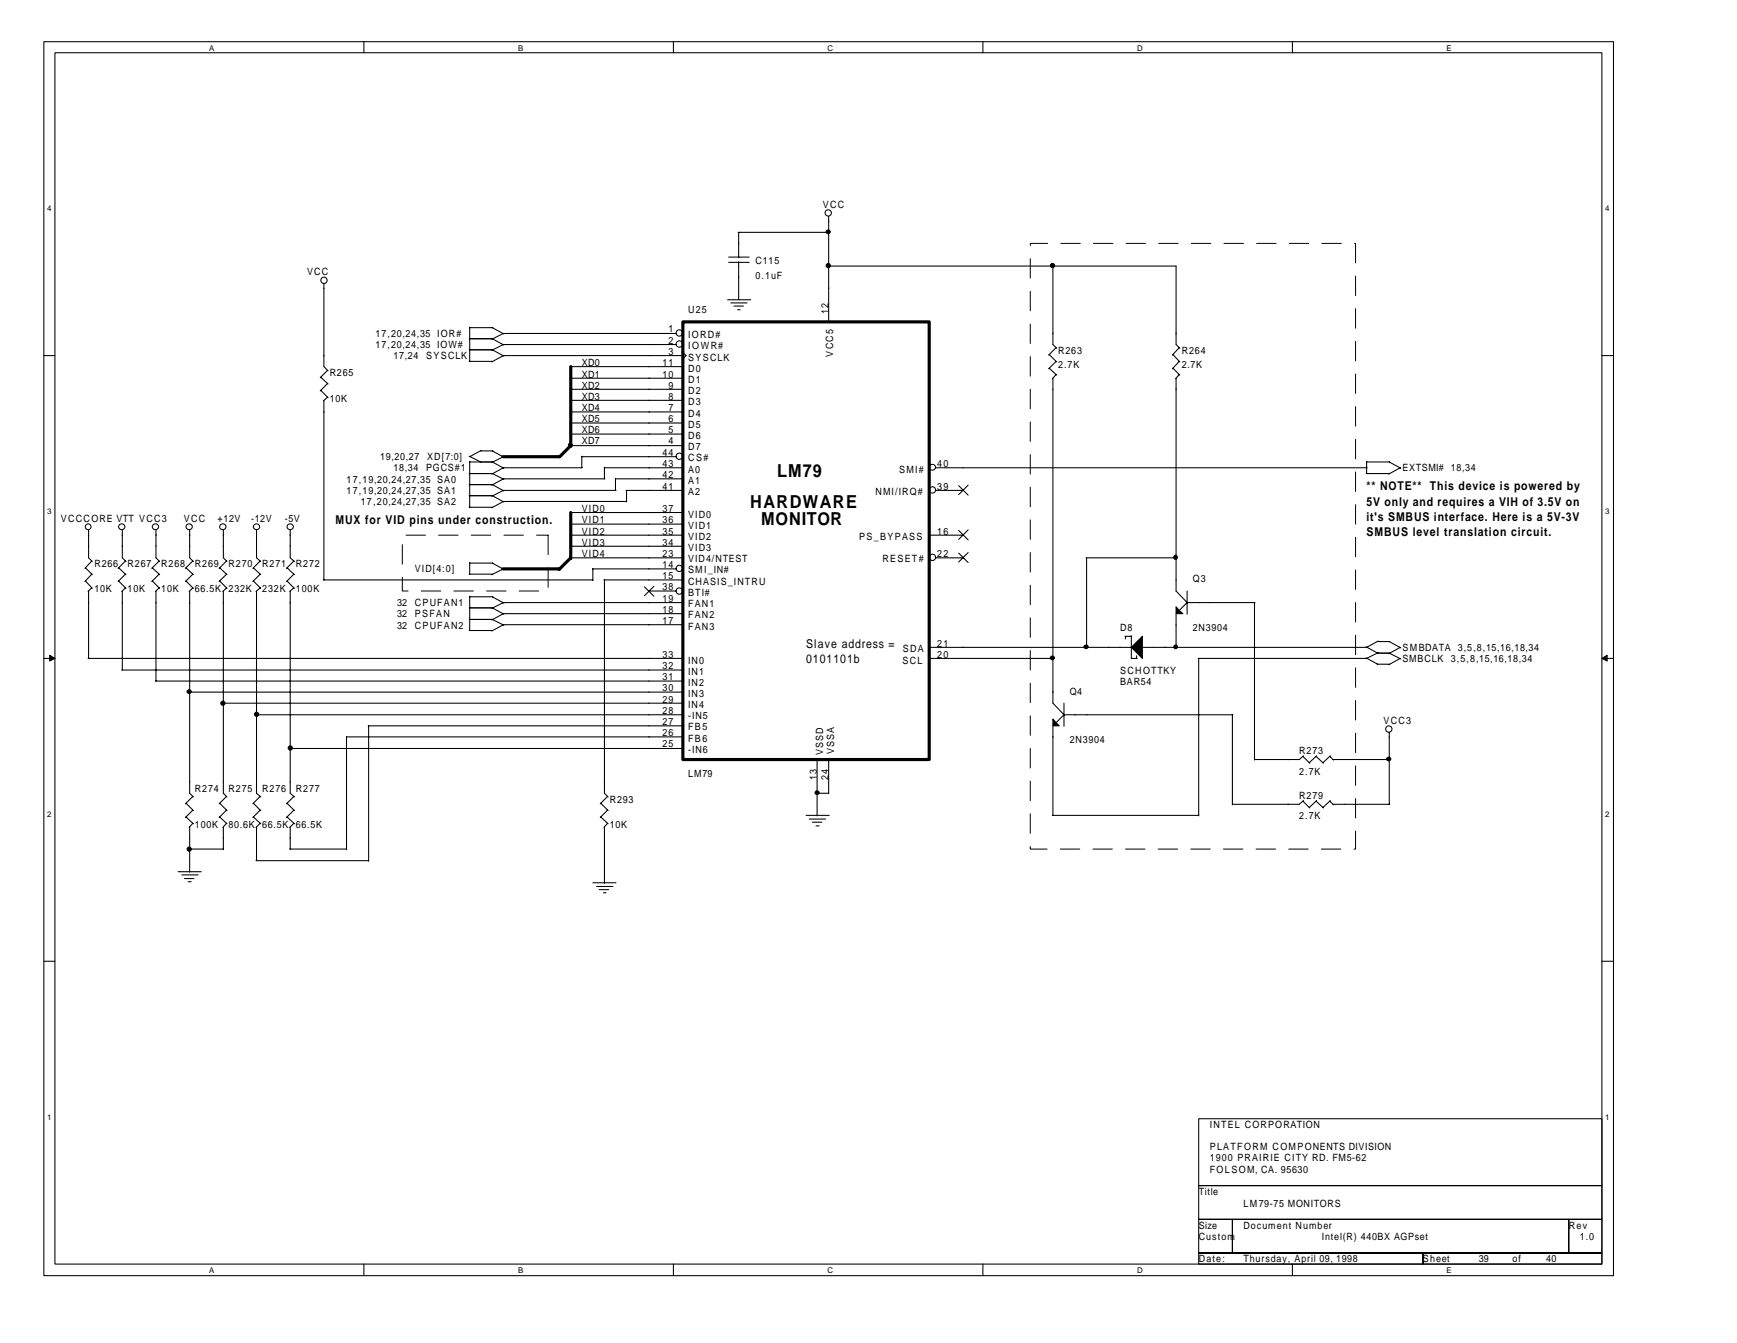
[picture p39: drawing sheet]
<svg xmlns="http://www.w3.org/2000/svg" width="279mm" height="216mm" viewBox="0 0 279 216" stroke-linecap="round" stroke-linejoin="round" font-family="sans-serif">
<defs><g id="words">
<g font-size="2.9">
<text x="125" y="76.7">LM79</text>
<text x="120.7" y="81.6">HARDWARE</text>
<text x="122.4" y="84.5">MONITOR</text>
</g>
<g font-size="1.9">
<text x="219.8" y="78.8">** NOTE** This device is powered by</text>
<text x="219.8" y="81.3">5V only and requires a VIH of 3.5V on</text>
<text x="219.8" y="83.8">it's SMBUS interface. Here is a 5V-3V</text>
<text x="54" y="84.3">MUX for VID pins under construction.</text>
<text x="219.8" y="86.2">SMBUS level translation circuit.</text>
<text x="129.7" y="104.1">Slave address =</text>
<text x="129.7" y="106.6">0101101b</text>
</g>
<g font-size="1.6">
<text x="132.4" y="33.4">VCC</text>
<text x="49.4" y="44.3">VCC</text>
<text x="121.5" y="42.4">C115</text>
<text x="121.5" y="44.8">0.1uF</text>
<text x="107.6" y="53.4">1</text>
<text x="110.7" y="50.4">U25</text>
<text x="133.3" y="50.5" transform="rotate(-90 133.3 50.5)">12</text>
<text x="60.4" y="54.2">17,20,24,35 IOR#</text>
<text x="60.4" y="56">17,20,24,35 IOW#</text>
<text x="63.3" y="57.7">17,24</text>
<text x="68.5" y="57.7">SYSCLK</text>
<text x="93.6" y="58.8">XD0</text>
<text x="106.5" y="58.8">11</text>
<text x="107.6" y="55.3">2</text>
<text x="107.6" y="57.1">3</text>
<text x="110.7" y="54.3">IORD#</text>
<text x="110.7" y="56.1">IOWR#</text>
<text x="110.7" y="58">SYSCLK</text>
<text x="110.7" y="59.8">D0</text>
<text x="134" y="57.3" transform="rotate(-90 134 57.3)">VCC5</text>
<text x="170.2" y="56.9">R263</text>
<text x="170.2" y="59.2">2.7K</text>
<text x="190.1" y="56.9">R264</text>
<text x="190.1" y="59.2">2.7K</text>
<text x="53" y="60.4">R265</text>
<text x="53" y="64.6">10K</text>
<text x="93.6" y="60.7">XD1</text>
<text x="93.6" y="62.5">XD2</text>
<text x="93.6" y="64.3">XD3</text>
<text x="106.5" y="60.7">10</text>
<text x="107.6" y="62.5">9</text>
<text x="107.6" y="64.3">8</text>
<text x="110.7" y="61.5">D1</text>
<text x="110.7" y="63.3">D2</text>
<text x="110.7" y="65.2">D3</text>
<text x="93.6" y="66">XD4</text>
<text x="93.6" y="67.9">XD5</text>
<text x="93.6" y="69.7">XD6</text>
<text x="93.6" y="71.5">XD7</text>
<text x="107.6" y="66">7</text>
<text x="107.6" y="67.9">6</text>
<text x="107.6" y="69.7">5</text>
<text x="107.6" y="71.4">4</text>
<text x="110.7" y="67">D4</text>
<text x="110.7" y="68.7">D5</text>
<text x="110.7" y="70.6">D6</text>
<text x="55.7" y="77.6">17,19,20,24,27,35 SA0</text>
<text x="61.2" y="74">19,20,27</text>
<text x="63.3" y="75.8">18,34</text>
<text x="68.5" y="75.8">PGCS#1</text>
<text x="68.7" y="74">XD[7:0]</text>
<text x="106.5" y="73.3">44</text>
<text x="106.5" y="75.1">43</text>
<text x="106.5" y="76.9">42</text>
<text x="110.7" y="72.4">D7</text>
<text x="110.7" y="74.2">CS#</text>
<text x="110.7" y="76">A0</text>
<text x="110.7" y="77.8">A1</text>
<text x="144.6" y="76">SMI#</text>
<text x="150.7" y="75.1">40</text>
<text x="225.6" y="75.8">EXTSMI# 18,34</text>
<text x="9.8" y="83.9">VCCCORE VTT VCC3</text>
<text x="29.6" y="83.9">VCC</text>
<text x="35" y="83.9">+12V</text>
<text x="40.4" y="83.9">-12V</text>
<text x="45.8" y="83.9">-5V</text>
<text x="55.7" y="79.4">17,19,20,24,27,35 SA1</text>
<text x="58" y="81.2">17,20,24,27,35 SA2</text>
<text x="93.6" y="82.3">VID0</text>
<text x="106.5" y="82.3">37</text>
<text x="106.5" y="78.7">41</text>
<text x="110.7" y="83.2">VID0</text>
<text x="110.7" y="79.6">A2</text>
<text x="140.8" y="79.6">NMI/IRQ#</text>
<text x="150.7" y="78.7">39</text>
<text x="93.6" y="84.1">VID1</text>
<text x="93.6" y="85.9">VID2</text>
<text x="93.6" y="87.7">VID3</text>
<text x="93.6" y="89.5">VID4</text>
<text x="106.5" y="85.9">35</text>
<text x="106.5" y="84.1">36</text>
<text x="106.5" y="87.7">34</text>
<text x="106.5" y="89.5">23</text>
<text x="110.7" y="86.8">VID2</text>
<text x="110.7" y="85">VID1</text>
<text x="110.7" y="88.6">VID3</text>
<text x="138.2" y="86.8">PS_BYPASS</text>
<text x="150.7" y="89.5">22</text>
<text x="150.7" y="85.9">16</text>
<text x="15.2" y="91.2">R266</text>
<text x="15.2" y="95.2">10K</text>
<text x="20.5" y="91.2">R267</text>
<text x="20.5" y="95.2">10K</text>
<text x="25.9" y="91.2">R268</text>
<text x="25.9" y="95.2">10K</text>
<text x="31.4" y="91.2">R269</text>
<text x="31.4" y="95.2">66.5K</text>
<text x="36.8" y="91.2">R270</text>
<text x="36.8" y="95.2">232K</text>
<text x="42.2" y="91.2">R271</text>
<text x="42.2" y="95.2">232K</text>
<text x="47.6" y="91.2">R272</text>
<text x="47.6" y="95.2">100K</text>
<text x="66.7" y="92">VID[4:0]</text>
<text x="106.5" y="91.3">14</text>
<text x="106.5" y="93.1">15</text>
<text x="106.5" y="94.9">38</text>
<text x="110.7" y="92.2">SMI_IN#</text>
<text x="110.7" y="94.1">CHASIS_INTRU</text>
<text x="110.7" y="95.8">BTI#</text>
<text x="110.7" y="90.4">VID4/NTEST</text>
<text x="141.9" y="90.4">RESET#</text>
<text x="191.9" y="93.6">Q3</text>
<text x="63.9" y="97.4">32</text>
<text x="63.9" y="101.1">32</text>
<text x="63.9" y="99.2">32</text>
<text x="66.7" y="97.4">CPUFAN1</text>
<text x="66.7" y="101.1">CPUFAN2</text>
<text x="66.7" y="99.2">PSFAN</text>
<text x="106.5" y="96.8">19</text>
<text x="106.5" y="98.5">18</text>
<text x="106.5" y="100.3">17</text>
<text x="110.7" y="97.6">FAN1</text>
<text x="110.7" y="99.4">FAN2</text>
<text x="110.7" y="101.3">FAN3</text>
<text x="180.2" y="101.4">D8</text>
<text x="191.9" y="101.4">2N3904</text>
<text x="106.5" y="105.7">33</text>
<text x="106.5" y="107.5">32</text>
<text x="110.7" y="106.7">IN0</text>
<text x="145.1" y="106.7">SCL</text>
<text x="145.2" y="104.8">SDA</text>
<text x="150.7" y="104">21</text>
<text x="150.7" y="105.7">20</text>
<text x="225.6" y="104.6">SMBDATA 3,5,8,15,16,18,34</text>
<text x="225.6" y="106.5">SMBCLK</text>
<text x="233.4" y="106.5">3,5,8,15,16,18,34</text>
<text x="106.5" y="109.4">31</text>
<text x="106.5" y="111.2">30</text>
<text x="106.5" y="112.9">29</text>
<text x="110.7" y="108.4">IN1</text>
<text x="110.7" y="110.2">IN2</text>
<text x="110.7" y="112.1">IN3</text>
<text x="110.7" y="113.9">IN4</text>
<text x="172.1" y="111.7">Q4</text>
<text x="180.2" y="108.3">SCHOTTKY</text>
<text x="180.2" y="110.1">BAR54</text>
<text x="106.5" y="114.8">28</text>
<text x="106.5" y="116.6">27</text>
<text x="106.5" y="118.4">26</text>
<text x="110.7" y="115.6">-IN5</text>
<text x="110.7" y="117.4">FB5</text>
<text x="110.7" y="119.3">FB6</text>
<text x="172.1" y="119.5">2N3904</text>
<text x="222.5" y="116.4">VCC3</text>
<text x="106.5" y="120.1">25</text>
<text x="110.7" y="124.9">LM79</text>
<text x="110.7" y="121.1">-IN6</text>
<text x="131.4" y="125.4" transform="rotate(-90 131.4 125.4)">13</text>
<text x="132.4" y="121.3" transform="rotate(-90 132.4 121.3)">VSSD</text>
<text x="133.3" y="125.4" transform="rotate(-90 133.3 125.4)">24</text>
<text x="134.2" y="121.2" transform="rotate(-90 134.2 121.2)">VSSA</text>
<text x="209" y="121.2">R273</text>
<text x="209" y="124.5">2.7K</text>
<text x="31.4" y="127.2">R274</text>
<text x="36.8" y="127.2">R275</text>
<text x="42.2" y="127.2">R276</text>
<text x="47.6" y="127.2">R277</text>
<text x="98.1" y="129">R293</text>
<text x="209" y="128.4">R279</text>
<text x="209" y="131.7">2.7K</text>
<text x="31.4" y="133.2">100K</text>
<text x="36.8" y="133.2">80.6K</text>
<text x="42.2" y="133.2">66.5K</text>
<text x="47.6" y="133.2">66.5K</text>
<text x="98.1" y="133.2">10K</text>
<text x="194.6" y="181.3">INTEL CORPORATION</text>
<text x="194.6" y="184.9">PLATFORM COMPONENTS DIVISION</text>
<text x="194.6" y="186.7">1900 PRAIRIE CITY RD. FM5-62</text>
<text x="194.6" y="188.5">FOLSOM, CA. 95630</text>
<text x="192.8" y="192.1">Title</text>
<text x="192.8" y="197.5">Size</text>
<text x="200" y="194">LM79-75 MONITORS</text>
<text x="200" y="197.5">Document Number</text>
<text x="252.3" y="197.5">Rev</text>
<text x="192.8" y="199.4">Custom</text>
<text x="192.8" y="202.9">Date:</text>
<text x="200" y="202.9">Thursday, April 09, 1998</text>
<text x="212.6" y="199.4">Intel(R) 440BX AGPset</text>
<text x="228.9" y="202.9">Sheet</text>
<text x="237.9" y="202.9">39</text>
<text x="243.3" y="202.9">of</text>
<text x="248.7" y="202.9">40</text>
<text x="254.1" y="199.4">1.0</text>
</g>
<g font-size="1.3">
<text x="33.6" y="8.1">A</text>
<text x="83.3" y="8.1">B</text>
<text x="133.1" y="8.1">C</text>
<text x="182.9" y="8.1">D</text>
<text x="232.7" y="8.1">E</text>
<text x="7.6" y="34">4</text>
<text x="258.2" y="34">4</text>
<text x="7.6" y="82.6">3</text>
<text x="258.2" y="82.6">3</text>
<text x="7.6" y="131.3">2</text>
<text x="258.2" y="131.3">2</text>
<text x="7.6" y="180">1</text>
<text x="258.2" y="180">1</text>
<text x="33.6" y="204.7">A</text>
<text x="83.3" y="204.7">B</text>
<text x="133.1" y="204.7">C</text>
<text x="182.9" y="204.7">D</text>
<text x="232.7" y="204.7">E</text>
</g>
</g></defs>
<path d="M7.1 6.7h252.4v198.4h-252.4zM8.8 8.5h248.9v194.7h-248.9z" fill="none" stroke="#000" stroke-width=".17"/>
<g fill="#fff">
<path d="M33.6 7h.8v1.4h-.8z"/>
<path d="M33.6 203.5h.8v1.4h-.8z"/>
</g>
<path d="M58.5 6.7v1.8M58.5 203.2v1.8" fill="none" stroke="#000" stroke-width=".17"/>
<g fill="#fff">
<path d="M83.3 7h.9v1.4h-.9z"/>
<path d="M83.3 203.5h.9v1.4h-.9z"/>
</g>
<path d="M108.3 6.7v1.8M108.3 203.2v1.8" fill="none" stroke="#000" stroke-width=".17"/>
<g fill="#fff">
<path d="M133.1 7h1v1.4h-1z"/>
<path d="M133.1 203.5h1v1.4h-1z"/>
</g>
<path d="M158.1 6.7v1.8M158.1 203.2v1.8" fill="none" stroke="#000" stroke-width=".17"/>
<g fill="#fff">
<path d="M182.9 7h.9v1.4h-.9z"/>
<path d="M182.9 203.5h.9v1.4h-.9z"/>
</g>
<path d="M207.9 6.7v1.8M207.9 203.2v1.8" fill="none" stroke="#000" stroke-width=".17"/>
<g fill="#fff">
<path d="M232.7 7h.8v1.4h-.8z"/>
<path d="M232.7 203.5h.8v1.4h-.8z"/>
<path d="M7.6 32.8h.6v1.4h-.6z"/>
<path d="M258.2 32.8h.7v1.4h-.7z"/>
<path d="M7.6 81.5h.6v1.4h-.6z"/>
<path d="M258.2 81.5h.7v1.4h-.7z"/>
</g>
<path d="M7.1 57.2h1.7M257.7 57.2h1.7" fill="none" stroke="#000" stroke-width=".17"/>
<g fill="#fff">
<path d="M7.6 130.1h.6v1.5h-.6z"/>
<path d="M258.2 130.1h.7v1.5h-.7z"/>
</g>
<path d="M7.1 105.8h1.7M257.7 105.8h1.7" fill="none" stroke="#000" stroke-width=".17"/>
<g fill="#000" stroke="#000" stroke-width=".16">
<path d="M8 105.3l.8 .5-.8 .5z" fill-rule="evenodd"/>
<path d="M257.7 105.8l.8-.5v1z" fill-rule="evenodd"/>
</g>
<g fill="#fff">
<path d="M7.6 178.8h.6v1.5h-.6z"/>
<path d="M258.2 178.8h.7v1.5h-.7z"/>
</g>
<g fill="none" stroke="#000" stroke-width=".17">
<path d="M118.7 37.4h14.6M118.8 37.4v4M133.3 34.8v16.9M52.1 45.6v13.3l.7 .7M52.7 59.5l-1.2 1.2M75.5 54.5h3.8M75.5 56.2h3.8M75.5 58.1h3.7M75.6 52.6v5.5M75.6 52.7h3.7M79.2 52.7l1.9 1M79.2 54.5l1.9 1"/>
<path d="M79.2 56.2l1.9 1M91.7 58.9h18.1M108.7 53.6h-27.7l-1.9 .9M108.7 55.4h-27.7l-1.9 .9M109.8 56.6l.5 .6-.5 .6M109.8 57.2h-28.8l-1.9 1M117 48.2h3.8M117.2 42.2h3.3M117.2 41.3h3.3M117.5 48.7h2.7M118.1 49.2h1.5M118.6 49.8h.5"/>
<path d="M118.8 42.1v6.1M133.2 42.8h56v12.6l.6 .6M168.8 57l1.2 1.2M168.8 59.2l1.2 1.1M169.4 42.8v12.6l.6 .6M169.9 55.9l-1.2 1.2M169.9 58.1l-1.2 1.2M188.7 57l1.1 1.2M188.7 59.2l1.1 1.1M189.7 55.9l-1.1 1.2M189.7 58.1l-1.1 1.2M51.6 60.6l1.2 1.1"/>
<path d="M51.6 62.8l1.2 1.1M52.1 64.4v28.8M52.7 61.7l-1.2 1.1M52.7 63.9l-.7 .5M75.5 76.1h3.8M75.5 73.3l1.8 1M75.5 77.9h3.8M75.5 79.7h3.8M75.6 74.2v7.3M75.6 74.3h3.7M77.3 72.5h2M77.4 72.4l-1.8 1"/>
<path d="M79.2 72.5l1.9 1M79.2 74.3l1.9 1M79.2 76.1l1.9 1M79.2 77.9l1.9 1M79.2 79.7l1.9 1M81 73.4l-1.9 1M91.8 60.8h18M91.8 62.6h18M91.8 64.4h18M91.8 66.2h18M91.8 68h18M91.8 69.8h18"/>
<path d="M91.8 71.6h18M93.6 73.4h15.1M93.6 73.3v1.9M93.7 75.2h-12.7l-1.9 1M97.2 75.1v1.9M97.2 75.2h12.6M97.3 77h-16.3l-1.9 1M99 77h10.8M99 76.9v1.9M99.1 78.8h-18.1l-1.9 1M100.7 78.8h9.1M100.8 78.8v1.9"/>
<path d="M150.6 75.2h69.3M150.6 78.8h4.4M154.2 78.1l1.5 1.5M155.7 78l-1.5 1.5M169.4 60.8v52.2l1.8 2M169.9 60.2l-.6 .7M189.2 60.8v34.2l1.8 2M189.7 60.2l-.6 .7M219.7 76.1h3.8M219.8 74.3h3.7M219.8 74.2v1.9M223.5 74.3l1.8 1"/>
<path d="M225.2 75.2l-1.8 1M13.7 91.3l1.1 1.1M13.7 93.4l1.1 1.2M14.3 85.3v4.4l.5 .6M14.3 95v10.8M14.8 90.2l-1.1 1.2M14.8 92.3l-1.1 1.2M14.8 94.5l-.6 .6M19.1 91.3l1.2 1.1M19.1 93.4l1.2 1.2M19.7 85.3v4.4l.6 .6M19.7 95v12.7"/>
<path d="M20.2 90.2l-1.2 1.2M20.2 92.3l-1.2 1.2M20.2 94.5l-.6 .6M24.5 91.3l1.2 1.1M24.5 93.4l1.2 1.2M25.1 85.3v4.4l.6 .6M25.1 95v14.5M25.6 90.2l-1.2 1.2M25.6 92.3l-1.2 1.2M25.6 94.5l-.6 .6M29.9 91.3l1.2 1.1M29.9 93.4l1.2 1.2"/>
<path d="M30.5 85.3v4.4l.6 .6M30.5 95v32.5l.6 .6M31 90.2l-1.2 1.2M31 92.3l-1.2 1.2M31 94.5l-.6 .6M35.3 91.3l1.2 1.1M35.3 93.4l1.2 1.2M35.9 85.3v4.4l.6 .6M35.9 95v32.5l.6 .6M36.4 90.2l-1.2 1.2M36.4 92.3l-1.2 1.2M36.4 94.5l-.6 .6"/>
<path d="M40.8 91.3l1.1 1.1M40.8 93.4l1.1 1.2M41.3 85.3v4.4l.6 .6M41.3 95v32.5l.6 .6M41.9 90.2l-1.2 1.2M41.9 92.3l-1.2 1.2M41.9 94.5l-.7 .6M46.2 91.3l1.2 1.1M46.2 93.4l1.2 1.2M46.7 85.3v4.4l.7 .6M46.7 95v32.5l.7 .6M47.3 90.2l-1.2 1.2"/>
<path d="M47.3 92.3l-1.2 1.2M47.3 94.5l-.7 .6M52 93.2h43.4M75.5 92.3h3.7M75.5 97.7h3.8M75.5 99.6h3.8M75.5 81.5h3.7M75.6 90.5h3.7M75.6 90.4v1.9M75.6 95.9v5.5M75.6 95.9h3.7M79.2 90.5l1.9 1"/>
<path d="M79.2 95.9l1.9 1.1M79.2 99.6l1.9 .9M79.2 97.7l1.9 1M80.9 98.7h28.9M80.9 80.6h19.9M81 91.5l-1.9 .9M81 80.6l-1.9 1M81 98.7l-1.9 1M91.7 86h18.1M91.7 89.7h18.1M91.7 82.4h18.1M91.7 84.3h18.1"/>
<path d="M91.7 87.8h18.1M95.3 91.5h13.4M95.4 91.5v1.8M97.1 93.2h12.7M97.2 93.2v34.3l.6 .6M103.7 94.3l1.5 1.6M104.3 95h4.4M105.2 94.2l-1.5 1.6M109.8 96.9h-28.8l-1.9 .9M149.5 86h5.5M150.6 89.7h4.4M154.2 85.3l1.5 1.5"/>
<path d="M154.2 88.9l1.5 1.5M155.7 85.2l-1.5 1.5M155.7 88.8l-1.5 1.6M174.7 89.7h14.5M174.8 89.7v14.5M189.2 98.7v5.5M191 95v3.7M201.8 96.9v25.3M201.9 96.9h-10.9l-1.4 1.3M14.2 105.8h95.6M19.6 107.7h90.2M25 109.5h84.8"/>
<path d="M30.4 111.3h79.4M35.8 113h74M41.2 114.9h68.6M59.2 116.7h50.6M59.3 116.7v21.7M75.5 101.4h3.7M109.8 100.4h-28.8l-1.9 1M109.8 118.5h-54.1v18.1M149.5 104.1h32.5M149.5 105.8h19.9M169.4 116.7v14.4M171.1 113v3.8"/>
<path d="M181 102.3h1M181 102.3v.4M182 102.2v3.6h.9M182.8 105.4v.4M192.8 105.8v25.4M198.2 114.9v14.5M198.3 114.9h-27.2l-1.3 1.4M219.7 104l1.9 1M219.7 105.8l1.9 1M221.5 105h2M221.5 106.8h2M221.6 103.1h1.9"/>
<path d="M221.7 103.1l-1.9 1h-36.1M221.7 104.9l-1.9 .9h-27.1M223.5 117.8v11.5M223.5 103.1l1.8 1.1M223.5 105l1.8 .9M225.2 104.1l-1.8 1M225.2 105.8l-1.8 1.1M29.9 129.1l1.2 1.2M29.9 131.3l1.2 1.1M30.4 136.5h5.5M30.5 132.9v7.3M31 128l-1.2 1.2"/>
<path d="M31 130.2l-1.2 1.2M31 132.3l-.6 .7M35.3 129.1l1.2 1.2M35.3 131.3l1.2 1.1M35.9 132.9v3.7M36.4 128l-1.2 1.2M36.4 130.2l-1.2 1.2M36.4 132.3l-.6 .7M40.8 129.1l1.1 1.2M40.8 131.3l1.1 1.1M41.2 138.4h18.1M41.3 132.9v5.5"/>
<path d="M41.9 128l-1.2 1.2M41.9 130.2l-1.2 1.2M41.9 132.3l-.7 .7M46.2 129.1l1.2 1.2M46.2 131.3l1.2 1.1M46.6 120.3h63.2M46.6 136.5h9.1M46.7 132.9v3.6M47.3 128l-1.2 1.2M47.3 130.2l-1.2 1.2M47.3 132.3l-.7 .7M96.6 129.1l1.2 1.2"/>
<path d="M96.6 131.3l1.2 1.1M97.2 132.9v9.1M97.7 128l-1.2 1.2M97.7 130.2l-1.2 1.2M97.7 132.3l-.6 .7M129.7 131.1h3.7M130.2 131.7h2.6M130.7 132.2h1.5M131.3 132.8h.5M131.3 127.5h2M131.4 122.1v9.1M133.3 122.1v5.5"/>
<path d="M169.3 131.1h23.5M209.6 128.8l1.1 1.1M209.6 121.6l1.1 1.1M209.7 128.7l-.7 .6h-10.8M209.7 121.5l-.7 .6h-7.2M211.7 128.8l1.2 1.1M211.7 121.6l1.2 1.1M211.8 128.7l-1.2 1.1M211.8 121.5l-1.2 1.1M213.9 128.8l.6 .6M213.9 121.6l.6 .6M214 128.7l-1.2 1.1"/>
<path d="M214 121.5l-1.2 1.1M214.4 129.3h9.1M214.4 122.1h9.1M7.1 154.5h1.7M28.6 140.1h3.8M29.2 140.6h2.7M29.7 141.2h1.5M30.3 141.7h.5M95.4 141.9h3.7M96 142.5h2.6M96.4 143h1.5M97.1 143.5h.4"/>
<path d="M257.7 154.5h1.7M192.8 179.8h64.9v10.8h-64.9zM192.8 196h5.4v5.4h-5.4zM192.8 190.6h64.9v5.4h-64.9zM198.2 196h54.1v5.4h-54.1zM252.3 196h5.4v5.4h-5.4zM192.8 201.4h36.1v1.8h-36.1zM228.9 201.4h28.8v1.8h-28.8z"/>
<circle cx="133.2" cy="34.2" r=".51"/>
<circle cx="52.1" cy="45.1" r=".51"/>
<circle cx="109.3" cy="55.3" r=".51"/>
<circle cx="109.3" cy="53.5" r=".51"/>
<circle cx="109.3" cy="73.3" r=".51"/>
<circle cx="150" cy="78.8" r=".51"/>
<circle cx="150" cy="75.1" r=".49"/>
<circle cx="14.2" cy="84.7" r=".47"/>
<circle cx="19.6" cy="84.7" r=".49"/>
<circle cx="25" cy="84.7" r=".49"/>
<circle cx="30.4" cy="84.7" r=".49"/>
<circle cx="35.9" cy="84.7" r=".49"/>
<circle cx="41.3" cy="84.7" r=".49"/>
<circle cx="46.7" cy="84.7" r=".49"/>
<circle cx="109.3" cy="91.4" r=".51"/>
<circle cx="109.3" cy="95" r=".51"/>
<circle cx="150" cy="89.6" r=".51"/>
<circle cx="223.4" cy="117.2" r=".51"/>
</g>
<path d="M165.7 39.1h52.3v97.4h-52.3zM64.7 86h23.5v9h-23.5z" fill="none" stroke="#000" stroke-width=".16" stroke-dasharray="3.1 2.1"/>
<g fill="#000" stroke="#000" stroke-width=".17">
<path d="M189.2 97.6l1.1 1.1h-1.1z" fill-rule="evenodd"/>
<path d="M169.4 115.6l1 1.1h-1z" fill-rule="evenodd"/>
<path d="M183.8 102.3v3.5l-1.8-1.7z" fill-rule="evenodd"/>
<circle cx="133.2" cy="37.3" r=".32"/>
<circle cx="133.2" cy="42.7" r=".34"/>
<circle cx="169.3" cy="42.7" r=".34"/>
<circle cx="91.7" cy="71.6" r=".32"/>
<circle cx="189.1" cy="89.6" r=".32"/>
<circle cx="30.4" cy="111.2" r=".32"/>
<circle cx="35.9" cy="113.1" r=".34"/>
<circle cx="41.3" cy="114.8" r=".34"/>
<circle cx="169.3" cy="105.8" r=".32"/>
<circle cx="174.7" cy="104" r=".32"/>
<circle cx="189.1" cy="104" r=".3"/>
<circle cx="30.4" cy="136.5" r=".34"/>
<circle cx="46.7" cy="120.2" r=".34"/>
<circle cx="131.5" cy="127.4" r=".32"/>
<circle cx="223.4" cy="122" r=".32"/>
</g>
<path d="M91.8 58.9v12.8M109.8 51.7h39.7v70.4h-39.7zM91.9 71.6l-1.9 1.8h-9.1M80.9 91.5h9.1M91.8 82.4v7.4M91.8 89.7l-1.9 1.8" fill="none" stroke="#000" stroke-width=".51"/>
<use href="#words"/>
</svg>
